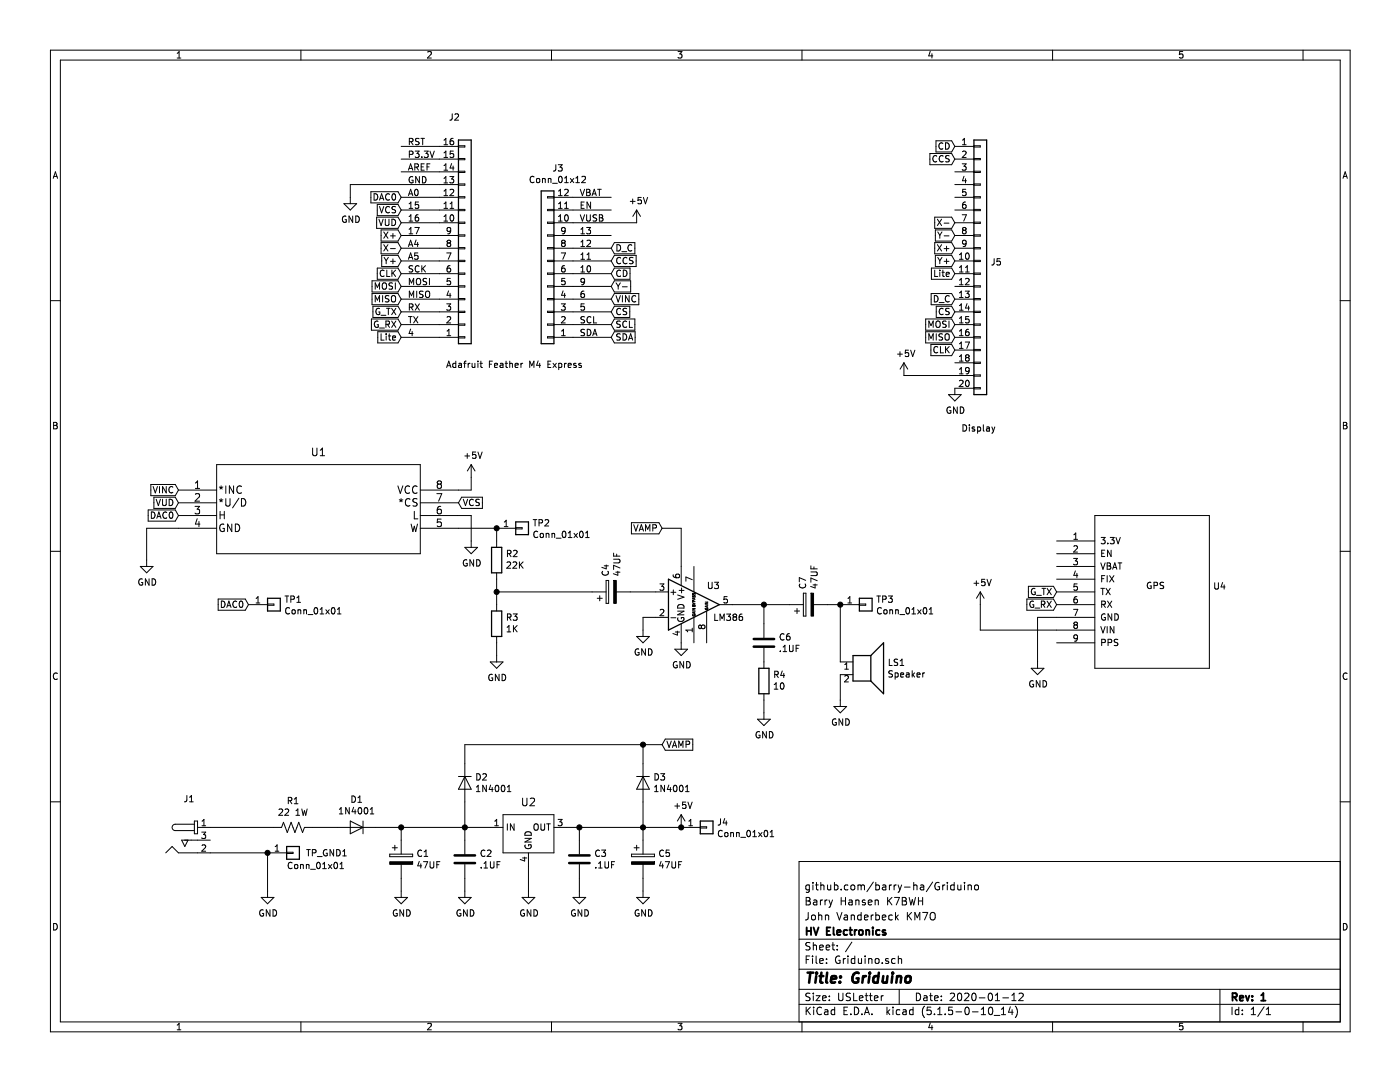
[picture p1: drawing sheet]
<svg xmlns="http://www.w3.org/2000/svg" width="279mm" height="216mm" viewBox="0 0 279 216" stroke-linecap="round" stroke-linejoin="round" font-family="sans-serif">
<path d="M.1 0h279.3v215.9h-279.3z" fill-rule="evenodd" fill="#fff" stroke="#fff" stroke-width=".2"/>
<g fill="none" stroke="#000" stroke-width=".2">
<path d="M10.1 10h259.3v195.9h-259.3zM12 12h255.5v191.9h-255.5zM35.4 11.6h.7M35.4 10.6l.3-.3v1.3M60.1 10v2M85.3 10.4l.6-.1 .2 .3-.8 1h.8M110.1 10v2M135.3 10.3h.8l-.4 .5 .3 .1v.6l-.1 .1-.6-.1M160.1 10v2M185.7 10.2l-.4 1h.9M186 10.7v.9M210.1 10v2"/>
<path d="M236 10.3h-.6v.6l.2-.1h.4v.7l-.1 .1-.5-.1M260.1 10v2M10.6 35.6l.5-1.3 .4 1.3M10.7 35.2h.7M74 38.3h5.4l.7 1.1-.7 1.1h-5.4zM74.7 38.7a.64 .64 0 0 1 .7 .6 .64 .64 0 0 1-.7 .6zM75.7 39.9l.5-1.2 .4 1.2M75.9 39.6h.6M77.7 38.8a.56 .56 0 0 0-.8 .5 .56 .56 0 0 0 .8 .5M78.3 38.8l.2-.1a.67 .67 0 0 1 .5 .6 .67 .67 0 0 1-.5 .6l-.3-.5zM80.1 39.4h11.4M80.1 34.3h11.4"/>
<path d="M80.1 31.7h11.4M80.1 29.2h11.4M81.5 34l.4-1.3 .5 1.3M81.5 39l.4-1.2 .5 1.2M81.6 38.7h.7M81.6 33.6h.7M81.7 28.3l.7-.1v-.5l-.7-.1v1.3M81.7 30.8l.7-.1v-.4l-.7-.2v1.3M82 28.3l.4 .6M82.4 35.3a.59 .59 0 0 0-.8 .6 .59 .59 0 0 0 .8 .5v-.4h-.2M82.8 33.4l.6-.1 .1-.2-.1-.3-.6-.1v1.3M82.9 37.9l.1-.1a.69 .69 0 0 1 .5 .6 .69 .69 0 0 1-.5 .6l-.3-.4z"/>
<path d="M82.9 30.1h.7l-.4 .5 .4 .2v.4l-.2 .2-.5-.1M83.1 33.4l.4 .6M83.6 27.7l-.4-.1-.2 .1v.4l.5 .2 .1 .4-.2 .2-.5-.1M83.7 35.2v1.3l-.7-1.3v1.3M84 27.6h.7M84.1 33.3h.4M84.2 31.3v.1M84.3 35.2a.64 .64 0 0 1 .7 .7 .64 .64 0 0 1-.7 .6zM84.4 27.6v1.3M84.7 32.7h-.6v1.3h.6M84.7 30.1h.8l-.5 .5 .4 .2v.5l-.2 .1-.5-.1M85.2 33.3h.4"/>
<path d="M85.8 32.7h-.6v1.3M85.8 30.1l.4 1.3 .5-1.3M88.6 39h.7M88.6 28l.4-.4v1.3M88.6 30.5l.4-.4v1.3M88.6 33l.4-.3v1.3M88.6 35.6l.4-.4v1.3M88.6 38.1l.4-.3v1.2M88.6 36.5h.7M88.6 34h.7M88.6 31.4h.7M88.6 28.9h.7"/>
<path d="M89.8 35.2h.8l-.5 .5 .4 .1 .1 .5-.3 .2-.5-.1M89.8 37.9l.5-.1 .3 .3-.8 .9h.8M90.1 32.6l-.3 .9h.8M90.3 22.7v.9l-.2 .3-.3 .1M90.4 27.6l-.4 .1-.2 .5 .1 .6h.5l.2-.1-.2-.5-.3-.1-.3 .2M90.4 33.1v.9M90.5 30.1h-.6l-.1 .7 .5-.2 .3 .3v.3l-.3 .2-.5-.1M90.8 22.8l.5-.1 .2 .4-.8 .9h.8M91.5 29.1h1.3v.2h-1.3zM91.5 31.6h1.3v.3h-1.3zM91.5 34.2h1.3v.2h-1.3zM91.5 36.7h1.3v.3h-1.3z"/>
<path d="M91.5 39.2h1.3v.3h-1.3zM91.5 36.8h-21.6v3.8M106.6 35.3a.56 .56 0 0 0-.8 .1 .56 .56 0 0 0 0 .7l.4 .3 .4-.1M107.2 35.7l.3-.1 .2 .2-.1 .6-.5-.1zM108.3 35.6v.8M108.3 35.7h.4l.1 .7M109.3 39.2h1.2v.3h-1.2zM109.4 35.7h.5l.1 .7M109.4 35.6v.8M110.3 36.6h.9M110.5 39.4h11.5M110.9 32.9v.9l-.2 .3h-.3"/>
<path d="M111.4 32.9h.8l-.4 .5 .3 .1 .1 .4-.3 .2-.5-.1M111.5 38.1l.3-.3v1.2M111.5 39h.7M111.6 35.3l.2-.1a.67 .67 0 0 1 .4 .6 .67 .67 0 0 1-.4 .6l-.3-.4zM112.7 37.9l.5-.1 .2 .3-.8 .9h.8M112.7 35.5l.3-.3v1.2M112.7 36.4h.7M113.8 35.6l.7 .8M114.5 35.6l-.7 .8M114.9 35.5l.4-.3v1.2M114.9 36.4h.8M115.8 37.8l.4 1.2 .5-1.2"/>
<path d="M116.1 35.3l.5-.1 .2 .3-.7 .9h.7M117.1 37.8l.6 .1v.2l-.2 .3 .3 .2-.1 .4h-.6zM117.1 38.4h.4M118.2 39l.4-1.2 .4 1.2M118.3 38.7h.6M119.3 37.8h.7M119.6 37.8v1.2M126.3 39.7v1M128 39.4h-.6l-.1 .6 .2-.1 .4 .1 .1 .5-.2 .2-.5-.2M128.4 39.4l.4 1.3 .4-1.3M185.6 30.6h4.3l.7 1.1-.7 1.2h-4.3zM186.8 28.1h3.1l.7 1.1-.7 1.1h-3.1z"/>
<path d="M186.9 31.2a.56 .56 0 0 0-.7 .5 .56 .56 0 0 0 .7 .5M188.2 28.6a.56 .56 0 0 0-.8 .5 .56 .56 0 0 0 .8 .5M188.2 31.2a.56 .56 0 0 0-.8 .5 .56 .56 0 0 0 .8 .5M188.7 28.5a.64 .64 0 0 1 .7 .6 .64 .64 0 0 1-.7 .7zM189.4 31.1l-.4-.1-.3 .3 .1 .3 .6 .2v.4l-.2 .1h-.5M190.6 39.4h3.8M190.6 36.8h3.8M190.6 34.3h3.8M190.6 31.7h3.8M190.6 29.2h3.8M192 32.7h.8l-.4 .5 .3 .1 .1 .4-.2 .3-.6-.2M192.1 30.3l.5-.2 .2 .4-.8 .9h.8"/>
<path d="M192.1 28.9h.7M192.1 28l.4-.4v1.3M192.4 35.2l-.3 .9h.8M192.7 35.7v.8M192.7 37.8h-.5l-.1 .6 .5-.1 .2 .2v.3l-.2 .2-.5-.1M194.4 39.2h1.2v.3h-1.2zM194.4 36.7h1.2v.3h-1.2zM194.4 34.2h1.2v.2h-1.2zM194.4 31.6h1.2v.3h-1.2zM194.4 29.1h1.2v.2h-1.2zM268 35.6l.5-1.3 .4 1.3M268.1 35.2h.7"/>
<path d="M10.1 60h1.9M68.6 40.6h2.6l-1.3 1.3zM69 43.2a.59 .59 0 0 0-.7 .6 .59 .59 0 0 0 .7 .5l.1-.5h-.2M70.4 43.1v1.3l-.7-1.3v1.3M71 43.1a.64 .64 0 0 1 .7 .6 .64 .64 0 0 1-.7 .7zM74.2 56h5.2l.7 1.1-.7 1.2h-5.2zM74.2 58.6h5.2l.7 1.1-.7 1.1h-5.2zM74.9 57.7v-1.3l.4 1 .4-1v1.3M75.2 43.3h4.2l.7 1.1-.7 1.2h-4.2zM75.3 53.5h4.1l.7 1.1-.7 1.1h-4.1zM75.3 40.8h4.1l.7 1.1-.7 1.1h-4.1zM75.6 43.7l.5 1.3 .4-1.3"/>
<path d="M75.7 41.2l.5 1.3 .4-1.3M76.1 45.9h3.3l.7 1.1-.7 1.1h-3.3zM76.1 48.4h3.3l.7 1.1-.7 1.1h-3.3zM76.2 51h3.2l.7 1.1-.7 1.1h-3.2zM76.4 56.6l.2-.2a.47 .47 0 0 1 .5 .5v.6l-.5 .2-.3-.4zM76.4 59v1.2M76.6 46.3l.8 1.2M76.6 48.8l.8 1.3M76.7 54a.56 .56 0 0 0-.8 .1 .56 .56 0 0 0 0 .8l.4 .3 .4-.2M76.7 51.4l.4 .6M76.9 43.7v1.1l.2 .2h.4l.1-.2v-1.1M77.1 52v.6"/>
<path d="M77.2 53.9v1.3h.6M77.4 46.3l-.8 1.2M77.4 48.8l-.8 1.3M77.5 51.4l-.4 .6M77.6 59.1l-.5-.1-.2 .1v.4l.6 .2 .1 .3-.2 .2h-.5M77.7 41.3a.56 .56 0 0 0-.8 .5 .56 .56 0 0 0 .8 .5M77.9 52.1h1M77.9 47.1h1M77.9 49.6h1M78.2 59.2l.2-.2a.44 .44 0 0 1 .5 .4v.7l-.5 .1-.2-.1zM78.2 43.7a.64 .64 0 0 1 .8 .7 .64 .64 0 0 1-.8 .6zM78.2 53.9v1.3"/>
<path d="M78.3 56.5l-.4-.1-.2 .2v.4l.6 .2v.3l-.2 .2h-.5M78.4 54.5l.5 .7M78.4 46.6v.9M78.4 51.7v.9M78.9 56.4v1.3M78.9 41.3l-.4-.1-.3 .3 .1 .3 .6 .2v.3l-.2 .2-.5-.1M78.9 53.9l-.7 .7M80.1 44.4h11.4M80.1 41.9h11.4M80.1 59.7h11.4M80.1 57.1h11.4M80.1 54.6h11.4"/>
<path d="M80.1 52.1h11.4M80.1 49.5h11.4M80.1 47h11.4M81.5 49.2l.4-1.3 .5 1.3M81.5 51.7l.4-1.2 .5 1.2M81.6 44.1h.8M81.6 41.6h.8M81.6 46.7h.8M81.6 40.7l.4-.4v1.3M81.6 43.2l.4-.4v1.3M81.6 45.7l.4-.3v1.3M81.6 48.8h.7"/>
<path d="M81.6 51.4h.7M81.7 56.8v-1.3l.4 1 .5-1v1.3M81.7 59.4v-1.3l.4 .9 .5-.9v1.3M82.4 53.1l-.5-.1-.2 .1v.4l.6 .2 .1 .4-.3 .2-.5-.1M82.8 45.4h.8l-.5 1.3M83 47.9l-.3 .9h.8M83.2 55.7l.2-.2a.47 .47 0 0 1 .6 .5l-.1 .6-.5 .2-.3-.4zM83.2 58.1v1.3M83.3 48.4v.8M83.4 50.5h-.6l-.1 .6 .2-.1h.4l.1 .6-.2 .1-.5-.1M83.4 42.8l-.3 .1a.87 .87 0 0 0 0 1.2l.4-.1v-.5l-.4-.2-.2 .3M83.5 40.3h-.6v.6l.1-.1 .5 .1v.6l-.2 .1-.4-.1"/>
<path d="M83.6 53.1a.56 .56 0 0 0-.7 .1 .56 .56 0 0 0 0 .8l.4 .3 .3-.1M84.2 53v1.3M84.4 53.6l.5 .7M84.4 58.2l-.4-.1-.3 .1v.4l.6 .2 .1 .3-.2 .3-.5-.1M84.9 53l-.7 .7M85 58.3l.2-.2a.44 .44 0 0 1 .6 .4l-.1 .7-.5 .2-.2-.2zM85.1 55.6l-.4-.1-.2 .2v.4l.6 .2v.3l-.2 .2h-.5M85.7 55.5v1.3M88.6 44.1h.7M88.6 41.6h.7M88.6 40.7l.4-.4v1.3M88.6 43.2l.4-.4v1.3"/>
<path d="M89.2 50.5h.8l-.5 1.2M89.5 48.5l-.3-.3 .3-.3h.2l.2 .3-.2 .3M89.5 48.5h.2M89.5 48.5l-.3 .2v.3l.3 .2 .3-.1 .1-.1v-.3l-.2-.2M89.5 58l-.3 .9h.8M89.8 41.6h.8M89.8 53h-.2a.79 .79 0 0 0-.1 1.3l.3-.1 .1-.5-.2-.2h-.2l-.3 .2M89.8 58.5v.9M89.8 40.7l.4-.4v1.3M89.9 55.5h-.6l-.1 .7 .5-.2 .2 .3v.3l-.2 .2-.5-.1M89.9 43l.2-.2a.67 .67 0 0 1 .5 .7 .67 .67 0 0 1-.5 .6l-.3-.5zM89.9 45.9l-.2 .3-.4-.1-.1-.2 .1-.4 .4-.1 .2 .2-.1 .9-.5 .2"/>
<path d="M91.5 41.8h1.3v.2h-1.3zM91.5 44.3h1.3v.3h-1.3zM91.5 46.9h1.3v.2h-1.3zM91.5 49.4h1.3v.3h-1.3zM91.5 51.9h1.3v.3h-1.3zM91.5 54.5h1.3v.2h-1.3zM91.5 57h1.3v.3h-1.3zM91.5 59.6h1.3v.2h-1.3zM109.3 41.8h1.2v.2h-1.2zM109.3 44.3h1.2v.3h-1.2zM109.3 46.9h1.2v.2h-1.2zM109.3 49.4h1.2v.3h-1.2z"/>
<path d="M109.3 51.9h1.2v.3h-1.2zM109.3 54.5h1.2v.2h-1.2zM109.3 57h1.2v.3h-1.2zM109.3 59.6h1.2v.2h-1.2zM110.5 41.9h11.5M110.5 59.7h11.5M110.5 57.1h11.5M110.5 54.6h11.5M110.5 52.1h11.5M110.5 49.5h11.5M110.5 47h11.5M111.5 44.1h.7"/>
<path d="M111.5 40.7l.3-.4v1.3M111.5 43.2l.3-.4v1.3M111.5 41.6h.7M112 50.5h.9l-.6 1.2M112.3 48.5l-.2-.3 .2-.3h.3l.2 .3-.2 .3M112.3 48.5l-.2 .2v.3l.2 .2 .4-.1 .1-.1v-.3l-.2-.2M112.3 48.5h.3M112.4 58l-.3 .9h.8M112.7 58.5v.9M112.7 41.6h.7M112.7 40.7l.3-.4v1.3M112.7 53h-.2a.79 .79 0 0 0-.2 1.3l.4-.1 .1-.5-.2-.2h-.3l-.2 .2"/>
<path d="M112.7 55.5h-.6v.7l.5-.2 .2 .3v.3l-.2 .2-.5-.1M112.8 43l.2-.2a.67 .67 0 0 1 .4 .7 .67 .67 0 0 1-.4 .6l-.3-.5zM112.8 45.9l-.2 .3-.4-.1-.1-.2v-.4l.5-.1 .2 .2-.2 .9-.4 .2M115.8 42.8l.4 1.3 .5-1.3M115.9 54.3h.8M115.9 49.2h.8M115.9 46.7h.8M115.9 51.7h.8M115.9 45.7l.4-.3v1.3M115.9 48.3l.4-.4v1.3M115.9 50.8l.4-.3v1.2M115.9 53.4l.4-.4v1.3"/>
<path d="M116 40.9h.4M116.5 58.1l-.4 .1-.2 .4 .1 .6 .5 .1 .2-.2-.2-.5h-.3l-.3 .2M116.6 40.3h-.6v1.3h.6M116.7 56.1l-.3 .2h-.3l-.2-.2 .2-.5 .3-.1 .2 .2a.84 .84 0 0 1-.3 1.1h-.2M117.1 42.8v1.1l.2 .2h.4l.1-.2v-1.1M117.1 45.4h.8l-.4 .5 .3 .1v.5l-.2 .2-.5-.2M117.2 48.1l.4-.2 .3 .4-.8 .9h.8M117.2 51.7h.7M117.2 50.8l.3-.3v1.2M117.3 53.1l.2-.1a.69 .69 0 0 1 .4 .6 .69 .69 0 0 1-.4 .7l-.2-.1-.1-.4zM117.9 40.3v1.3l-.7-1.3v1.3M119.1 42.9l-.5-.1-.2 .2-.1 .2 .2 .2 .5 .2 .1 .3-.3 .2h-.5"/>
<path d="M119.6 42.8l.6 .2 .1 .2-.3 .3 .4 .2-.2 .4h-.6zM119.6 43.5h.4M122.6 56h3.3v2.3h-3.3l-.6-1.2zM122.6 53.5h3.1v2.2h-3.1l-.6-1.1zM122.6 58.6h4.9v2.2h-4.9l-.6-1.1zM122.6 51h4.4v2.2h-4.4l-.6-1.1zM122.6 48.4h4.1v2.2h-4.1l-.6-1.1zM122.9 56.4l.5 .7M122.9 59l.5 1.2 .4-1.2M123.1 48.8a.64 .64 0 0 1 .8 .7 .64 .64 0 0 1-.8 .6zM123.4 57.1v.6M123.8 56.4l-.4 .7"/>
<path d="M123.9 51.5a.56 .56 0 0 0-.8 .5 .56 .56 0 0 0 .8 .5M123.9 54a.56 .56 0 0 0-.8 .5 .56 .56 0 0 0 .8 .5M124.1 50.2h1M124.2 57.2h1M124.2 59v1.2M124.4 53.9a.64 .64 0 0 1 .7 .6 .64 .64 0 0 1-.7 .7zM125.1 51.5a.56 .56 0 0 0-.8 .5 .56 .56 0 0 0 .8 .5M125.6 59v1.2l-.8-1.2v1.2M125.8 40.2h1M126.1 48.9a.56 .56 0 0 0-.8 .6 .56 .56 0 0 0 .8 .5M126.3 51.4h-.4l-.2 .1v.3l.5 .3 .1 .3-.2 .2h-.5M126.9 59.1a.56 .56 0 0 0-.8 .5 .56 .56 0 0 0 .8 .5"/>
<path d="M127.1 41.9v2.5h-16.6M127.1 41.9l-.8 1.3M127.1 41.9l.7 1.3M185.8 58.6h4.1l.7 1.1-.7 1.1h-4.1zM185.9 53.5h4l.7 1.1-.7 1.1h-4zM186.5 59a.64 .64 0 0 1 .7 .6 .64 .64 0 0 1-.7 .6zM186.5 43.3h3.4l.7 1.1-.7 1.2h-3.4zM186.5 48.4h3.4l.7 1.1-.7 1.1h-3.4zM186.5 53.9v1.3h.7M186.7 45.9h3.2l.7 1.1-.7 1.1h-3.2zM186.7 51h3.2l.7 1.1-.7 1.1h-3.2zM187.1 48.8l.8 1.3"/>
<path d="M187.1 43.7l.8 1.3M187.2 51.4l.4 .6M187.2 46.3l.4 .6M187.6 46.9v.6M187.6 52v.6M187.6 53.9v.1M187.6 54.3v.9M187.9 48.8l-.8 1.3M187.9 43.7l-.8 1.3M188 54.3h.5M188 51.4l-.4 .6M188 46.3l-.4 .6"/>
<path d="M188.2 53.9v1.1l.3 .2M188.4 52.1h1M188.4 47.1h1M188.4 49.6h1M188.4 44.5h1M188.8 54.7l.6-.1v-.2l-.4-.1-.2 .2 .1 .6h.5M188.9 49.1v1M188.9 51.7v.9M189.4 59.1a.56 .56 0 0 0-.8 .5 .56 .56 0 0 0 .8 .5M190.6 44.4h3.8M190.6 41.9h3.8M190.6 59.7h3.8"/>
<path d="M190.6 57.1h3.8M190.6 54.6h3.8M190.6 52.1h3.8M190.6 49.5h3.8M190.6 47h3.8M191.5 56.8h.7M191.5 54.3h.7M191.5 51.7h.7M191.5 50.8l.4-.3v1.2M191.5 53.4l.4-.4v1.3M191.5 55.9l.4-.4v1.3M191.5 58.4l.4-.3v1.3"/>
<path d="M191.5 59.4h.7M192 42.8h.9l-.6 1.3M192.3 45.9l-.2 .3v.2l.2 .3 .4-.1 .1-.2v-.2l-.2-.3M192.3 45.9l-.2-.2 .2-.3h.3l.2 .2-.2 .3M192.3 45.9h.3M192.6 58.1h.8l-.4 .5 .4 .1v.4l-.2 .3-.6-.2M192.7 55.7l.5-.2 .2 .4-.8 .9h.8M192.7 40.3h-.2a.79 .79 0 0 0-.2 1.3l.4-.1 .1-.5-.2-.2h-.3l-.2 .2M192.7 54.3h.7M192.7 53.4l.3-.4v1.3M192.8 48.5l-.2 .2h-.4l-.1-.2 .1-.4 .4-.2 .2 .3-.2 .9-.4 .1M192.9 50.5h.1a.67 .67 0 0 1 .4 .6 .67 .67 0 0 1-.4 .6 .83 .83 0 0 1-.1-1.2z"/>
<path d="M194.4 49.4h1.2v.3h-1.2zM194.4 46.9h1.2v.2h-1.2zM194.4 44.3h1.2v.3h-1.2zM194.4 41.8h1.2v.2h-1.2zM194.4 51.9h1.2v.3h-1.2zM194.4 57h1.2v.3h-1.2zM194.4 59.6h1.2v.2h-1.2zM194.4 54.5h1.2v.2h-1.2zM198.4 51.6v.9l-.2 .3-.3 .1M199.6 51.6h-.6l-.1 .6 .5-.1 .3 .2v.4l-.3 .2-.5-.1M267.5 60h1.9M74.1 63.7h5.3l.7 1.1-.7 1.1h-5.3z"/>
<path d="M74.4 61.1h5l.7 1.1-.7 1.1h-5zM74.9 60.2v-1.2l.4 .9 .4-.9v1.2M75.4 66.2h4l.7 1.1-.7 1.1h-4zM75.4 64.1a.59 .59 0 0 0-.7 .6 .59 .59 0 0 0 .7 .6l.1-.5h-.2M75.7 61.6a.59 .59 0 0 0-.7 .6 .59 .59 0 0 0 .7 .5l.1-.4h-.2M75.7 65.5h1M76.1 62.9h.9M76.1 66.6v1.3h.6M77 64.7h.6l.1-.5-.7-.1v1.2M77.1 66.6v.1M77.1 67v.9M77.1 61.5h.8"/>
<path d="M77.3 64.7l.4 .6M77.5 61.5v1.3M77.5 67h.5M77.7 66.6v1.1l.3 .2M78.2 61.5l.8 1.3M78.2 64.1l.8 1.2M78.3 67.4l.6-.1v-.2l-.4-.1-.2 .2 .1 .6h.5M79 61.5l-.8 1.3M79 64.1l-.8 1.2M80.1 67.3h11.4M80.1 64.8h11.4M80.1 62.2h11.4"/>
<path d="M81.5 63.2h.8M81.7 61.3l.7-.1v-.4l-.7-.2v1.3M81.9 63.2v1.2M81.9 65.7l-.3 .8h.8M82 61.3l.4 .6M82.3 66.1v.9M82.6 63.2l.8 1.2M82.9 60.6l.8 1.3M83.4 63.2l-.8 1.2M83.7 60.6l-.8 1.3M89.1 73.3l.5-1.2 .4 1.2M89.2 60.6h.7l-.4 .5 .4 .1v.5l-.2 .2-.5-.1"/>
<path d="M89.2 67h.7M89.2 63.3l.5-.1 .2 .3-.7 .9h.7M89.2 66.1l.4-.4v1.3M89.3 73h.6M91 72.5h-.4l-.2 .2 .1 .6h.5M91 72.1v1.2M91.5 62.1h1.3v.3h-1.3zM91.5 64.6h1.3v.3h-1.3zM91.5 67.2h1.3v.2h-1.3zM91.6 72.5h.5v.8M92.1 72.8h-.4l-.2 .2 .2 .3h.4M92.5 72.5h.5"/>
<path d="M93 72.1l-.3 .1v1.1M93.4 72.5v.8M93.8 72.5l-.4 .2M94.2 72.5l.1 .8 .5-.1M94.8 72.5v.8M95.4 72.1v.1M95.4 72.5v.8M95.8 72.5h.5M96 72.1v1.1l.3 .1M97.7 72.7h.4M98.3 72.1h-.6v1.2M98.7 72.9l.6-.1-.1-.3h-.3l-.2 .2 .1 .6h.4"/>
<path d="M99.9 72.5h.4l.1 .8M100.4 72.8h-.4l-.2 .2 .2 .3h.4M100.8 72.5h.5M101 72.1v1.1l.3 .1M101.7 72.6l.5-.1 .1 .8M101.7 72.1v1.2M102.8 72.9l.6-.1v-.3h-.4l-.2 .2 .1 .6h.5M104 72.5v.8M104.3 72.5l-.3 .2M105.7 73.3v-1.2l.4 .9 .5-.9v1.2M107.4 72l-.3 .9h.8M107.7 72.5v.8"/>
<path d="M109.3 62.1h1.2v.3h-1.2zM109.3 64.6h1.2v.3h-1.2zM109.3 67.2h1.2v.2h-1.2zM109.4 72.7h.4M109.9 72.1h-.5v1.2h.5M110.4 72.5l.6 .8M110.5 67.3h11.5M110.5 64.8h11.5M110.5 62.2h11.5M111 72.5l-.6 .8M111.5 72.5h.4l.2 .2-.1 .6h-.5M111.5 72.5v1.3"/>
<path d="M112 60.6h.8l-.4 .5 .3 .1 .1 .5-.2 .2-.6-.1M112.1 67h.7M112.1 66.1l.4-.4v1.3M112.1 63.3l.5-.1 .2 .3-.8 .9h.8M112.7 72.5v.8M113 72.5l-.3 .2M113.4 72.9l.6-.1-.1-.3h-.3l-.2 .2v.6h.5M115 72.5h-.3l-.2 .2v.1l.5 .2v.3h-.5M116 72.5h-.3l-.2 .2 .1 .1 .4 .2v.3h-.5M116.6 60.6h-.6l-.1 .6 .5-.1 .3 .3v.3l-.3 .2-.5-.1M116.7 65.8l-.5-.1-.2 .1v.4l.5 .2 .2 .4-.3 .2-.5-.1M116.7 63.2h-.5l-.2 .1v.4l.5 .2 .2 .3-.3 .2h-.5"/>
<path d="M117.2 65.7a.64 .64 0 0 1 .7 .6 .64 .64 0 0 1-.7 .7zM117.9 63.3a.56 .56 0 0 0-.7 .1 .56 .56 0 0 0 0 .7l.4 .3 .3-.1M118.3 67l.4-1.3 .4 1.3M118.4 66.6h.6M118.5 63.2v1.2h.6M122.6 66.2h4.2v2.2h-4.2l-.6-1.1zM122.6 61.1h3.1v2.2h-3.1l-.6-1.1zM122.6 63.7h4.1v2.2h-4.1l-.6-1.1zM123.8 64.1h-.5l-.2 .1v.3l.6 .3 .1 .3-.2 .2h-.5M123.8 66.7l-.5-.1-.2 .1v.4l.6 .2 .1 .3-.2 .3-.5-.1M123.9 61.6a.56 .56 0 0 0-.8 .6 .56 .56 0 0 0 .8 .5M124.3 66.6a.64 .64 0 0 1 .8 .6 .64 .64 0 0 1-.8 .7z"/>
<path d="M125.1 61.6l-.5-.1-.2 .1v.4l.5 .3 .2 .3-.3 .2-.5-.1M125.1 64.2a.56 .56 0 0 0-.8 .1 .56 .56 0 0 0 0 .7l.4 .3 .4-.1M125.4 67.9l.5-1.3 .4 1.3M125.6 67.5h.5M125.6 64.1v1.2h.6M179.1 70.7h1M179.6 70.2v.9M180.4 72.4l-.8 1.3M180.4 72.4v2.5h14M180.4 72.4l.8 1.3M181.3 69.9h-.6v.6l.1-.1h.5v.6l-.2 .1-.4-.1M181.7 69.9l.4 1.2 .5-1.2"/>
<path d="M184.7 63.7h5.2l.7 1.1-.7 1.1h-5.2zM184.7 66.2h5.2l.7 1.1-.7 1.1h-5.2zM185.4 65.3v-1.2l.4 .9 .4-.9v1.2M185.4 67.9v-1.3l.4 .9 .4-.9v1.3M185.8 68.7h4.1l.7 1.1-.7 1.2h-4.1zM186.8 61.1h3.1l.7 1.1-.7 1.1h-3.1zM186.8 64.2l.3-.1a.47 .47 0 0 1 .5 .4v.7l-.5 .1-.3-.4zM186.8 66.6v1.3M187.2 69.3a.56 .56 0 0 0-.8 .1 .56 .56 0 0 0 0 .7l.4 .3 .4-.1M187.4 60.4h1M187.7 69.1v1.3h.6M188.1 66.7l-.5-.1-.2 .1v.4l.6 .2 .1 .3-.2 .3-.5-.1"/>
<path d="M188.2 61.6a.56 .56 0 0 0-.8 .6 .56 .56 0 0 0 .8 .5M188.7 66.8l.2-.2a.44 .44 0 0 1 .5 .4v.7l-.5 .2-.2-.2zM188.7 69.1v1.3M188.8 64.1h-.5l-.1 .1v.4l.6 .2v.3l-.2 .2h-.5M188.9 69.7l.5 .7M189.3 78.7h2.5l-1.2 1.3zM189.4 64.1v1.2M189.4 61.6l-.4-.1-.3 .3 .1 .3 .6 .2v.4l-.2 .1-.5-.1M189.4 69.1l-.7 .8M190.6 67.3h3.8M190.6 64.8h3.8M190.6 62.2h3.8"/>
<path d="M190.6 69.8h3.8M190.6 72.4h3.8M191.5 67h.7M191.5 64.4h.7M191.5 61.9h.7M191.5 73.7l.4-.4v1.3M191.5 61l.4-.4v1.3M191.5 63.5l.4-.3v1.2M191.5 66.1l.4-.4v1.3M191.5 68.6l.4-.4v1.3M191.5 71.1l.4-.3v1.3M191.5 69.5h.7"/>
<path d="M191.5 72.1h.7M191.5 74.6h.7M191.5 76l.5-.1 .2 .3-.8 .9h.8M192.6 68.2h.9l-.6 1.3M192.8 76l.2-.1a.67 .67 0 0 1 .4 .6 .67 .67 0 0 1-.4 .6l-.3-.4zM192.9 71.3l-.2-.2 .2-.3h.3l.2 .2-.2 .3M192.9 71.3l-.2 .3v.3l.2 .2 .4-.1 .1-.2v-.2l-.2-.3M192.9 71.3h.3M193 60.6l-.3 .9h.8M193.3 65.7l-.4 .1-.2 .5v.6h.6l.1-.1-.1-.5-.4-.1-.2 .2M193.3 61.1v.8M193.4 63.2h-.7v.6l.5-.1 .2 .2v.3l-.2 .2-.5-.1"/>
<path d="M193.4 73.9l-.2 .2h-.4l-.1-.2 .1-.5 .4-.1 .2 .2a.84 .84 0 0 1-.4 1.1h-.2M194.4 62.1h1.2v.3h-1.2zM194.4 64.6h1.2v.3h-1.2zM194.4 67.2h1.2v.2h-1.2zM194.4 77.5h-3.8v1.2M194.4 69.7h1.2v.3h-1.2zM194.4 72.3h1.2v.2h-1.2zM194.4 74.8h1.2v.3h-1.2zM194.4 77.3h1.2v.3h-1.2zM10.7 84.3h.4l.3 .2-.3 .4 .3 .2-.2 .5h-.5zM10.7 84.9h.4M30.1 96.7h4.9l.6 1.1-.6 1.1h-4.9z"/>
<path d="M30.6 97.1l.4 1.2 .4-1.2M30.7 99.2h4.3l.6 1.1-.6 1.1h-4.3zM31.2 99.6l.4 1.3 .4-1.3M31.8 97.1v1.2M32.4 99.6v1.1l.3 .2 .4-.1 .1-.1v-1.1M33.2 97.1v1.2l-.8-1.2v1.2M33.8 99.6a.64 .64 0 0 1 .7 .7 .64 .64 0 0 1-.7 .6zM34.5 97.2a.56 .56 0 0 0-.8 .5 .56 .56 0 0 0 .8 .5M35.6 97.8h7.6M39 96.4l.4-.4v1.5M39 97.5h.8M39 98.6l.6-.1 .2 .1v.3l-.9 1.1h.9"/>
<path d="M43.2 92.7h40.7v17.8h-40.7zM43.8 97.2l.3 .1M43.8 99.7l.3 .1M44.1 97v.3M44.1 99.5v.3M44.1 97.3l-.2 .3M44.1 97.3l.2 .3M44.1 99.8l-.2 .3M44.1 99.8l.2 .3M44.5 97.2l-.4 .1M44.5 99.7l-.4 .1M45.1 99.5v1.2l.2 .3 .5-.1 .1-.2v-1.2"/>
<path d="M45.1 97v1.5M46.6 97v1.5l-.8-1.5v1.5M47.7 99.4l-1.3 1.9M48.2 97.1a.59 .59 0 0 0-.8 0 .59 .59 0 0 0-.1 .7 .56 .56 0 0 0 .3 .6 .56 .56 0 0 0 .6-.1M48.2 99.5a.76 .76 0 0 1 .9 .7 .76 .76 0 0 1-.9 .8zM62.4 89.4v1.2l.3 .3h.3l.3-.3v-1.2M63.9 90.9h.9M63.9 89.8l.4-.4v1.5M79.4 97l.5 1.5 .5-1.5M79.7 99.7l.3 .1M80 99.5v.3M80 99.8l-.2 .3"/>
<path d="M80 99.8l.2 .3M80.4 99.7l-.4 .1M81.7 97.1a.59 .59 0 0 0-.7 0 .59 .59 0 0 0-.2 .7 .56 .56 0 0 0 .3 .6 .56 .56 0 0 0 .6-.1M81.8 99.6a.59 .59 0 0 0-.7 0 .59 .59 0 0 0-.2 .8 .56 .56 0 0 0 .3 .5 .56 .56 0 0 0 .6 0M83.2 97.1a.59 .59 0 0 0-.7 0 .59 .59 0 0 0-.2 .7 .56 .56 0 0 0 .3 .6 .56 .56 0 0 0 .6-.1M83.2 99.6l-.5-.1-.2 .1v.5l.6 .3 .1 .3-.2 .3-.6-.1M87.2 98.5h1l-.7 1.5M87.5 96.6l-.2 .3v.4l.2 .2 .5-.1 .1-.2-.1-.5-.2-.1M87.5 96.6l-.2-.3v-.2l.2-.1 .5 .1v.3l-.2 .2M87.5 96.6h.3M92.1 99.2h4.2v2.2h-4.2l-.6-1.1zM92.5 99.6l.4 1.3 .4-1.3"/>
<path d="M92.8 91h.9M93.2 90.5v1M94 92.7v5.1h-10.1M94 92.7l-.7 1.3M94 92.7l.8 1.3M94.5 99.7a.58 .58 0 0 0-.8 .5 .58 .58 0 0 0 .7 .6h.1M95 90.2h-.7v.6l.2-.1 .4 .1 .1 .5-.2 .2-.5-.2M95.4 90.2l.4 1.3 .4-1.3M95.7 99.7l-.5-.1-.2 .1v.4l.6 .3 .1 .3-.3 .2-.4-.1M189.7 81.3a.59 .59 0 0 0-.7 .6 .59 .59 0 0 0 .7 .5l.1-.5h-.3M191 81.2v1.3l-.7-1.3v1.3M191.6 81.2a.64 .64 0 0 1 .8 .6 .64 .64 0 0 1-.8 .7z"/>
<path d="M192.2 84.8a.64 .64 0 0 1 .7 .6 .64 .64 0 0 1-.7 .6zM193.5 84.8v.1M193.5 85.2v.8M194.5 85.2h-.3l-.2 .2 .1 .1 .4 .2v.3h-.5M195.1 85.2h.4l.2 .2-.1 .6h-.5M195.1 85.2v1.3M196.2 84.8v1.1l.2 .1M196.9 85.2h.5l.1 .8M197.5 85.5h-.5l-.1 .2v.3h.6M197.9 85.2l.4 .8M198.3 86l-.4 .5M198.5 85.2l-.2 .8"/>
<path d="M268.1 84.3h.4l.3 .2-.3 .4 .3 .2-.2 .5h-.5zM268.1 84.9h.4M10.1 110h1.9M28 113h2.5l-1.2 1.3zM28.4 115.6a.59 .59 0 0 0-.7 .5 .59 .59 0 0 0 .7 .6l.1-.5h-.3M29.6 101.8h5.4l.6 1.1-.6 1.1h-5.4zM29.7 115.5v1.3l-.7-1.3v1.3M30.2 102.2a.64 .64 0 0 1 .7 .6 .64 .64 0 0 1-.7 .6zM30.4 115.5a.64 .64 0 0 1 .7 .6 .64 .64 0 0 1-.7 .7zM31.3 103.4l.4-1.2 .4 1.2M31.4 103.1h.6M33.3 102.3a.56 .56 0 0 0-.8 .5 .56 .56 0 0 0 .8 .5"/>
<path d="M33.9 102.3l.2-.1a.67 .67 0 0 1 .4 .6 .67 .67 0 0 1-.4 .6l-.3-.5zM35.6 102.9h7.6M35.6 100.3h7.6M38.9 101h.9l-.4 .6 .4 .2v.6l-.2 .1h-.5l-.2-.1M39.4 103.5l-.4 1.1h.9M39.7 104.1v1M43.2 105.4h-13.9v7.6M43.5 119.5h5.5l.6 1.1-.6 1.2h-5.5zM43.9 102v1.5M43.9 102.7h.9M44.2 119.9a.64 .64 0 0 1 .7 .7 .64 .64 0 0 1-.7 .6zM44.7 104.6a.69 .69 0 0 0-.9 .7 .69 .69 0 0 0 .9 .7l.1-.6h-.3"/>
<path d="M44.8 102v1.5M46.3 104.6v1.5l-.9-1.5v1.5M47 104.6a.76 .76 0 0 1 .8 .7 .76 .76 0 0 1-.8 .8zM51.1 119.4l.4-.4v1.3M56.9 118.9h.7M57.3 118.9v1.3M58 119.6l.7-.1v-.5l-.7-.1v1.3M59.2 119.3l.4-.4v1.3M82 104.6l.4 1.5 .3-1.1 .3 1.1 .3-1.5M82.7 102v1.5h.7M83.9 102.9h10.1v6.3M83.9 105.4h19"/>
<path d="M83.9 100.3h7.6M88 101l-.5 .1a1.01 1.01 0 0 0 0 1.4l.5-.1v-.6l-.5-.2-.2 .3M88 103.6h-.7v.7l.2-.2 .5 .1 .1 .2-.1 .5-.2 .2-.5-.2M92.8 109.2h2.5l-1.3 1.3zM93.2 111.8a.59 .59 0 0 0-.7 .5 .59 .59 0 0 0 .7 .6v-.5h-.2M94.5 111.7v1.3l-.7-1.3v1.3M95.1 111.7a.64 .64 0 0 1 .7 .6 .64 .64 0 0 1-.7 .7zM99.1 118.1h21.9M99.1 105.4v3.8M99.1 114.3v7.6M100.6 105.1h.8M100.6 104.2l.4-.4v1.3"/>
<path d="M101.2 112.2l.5-.1 .2 .4-.8 .9h.8M101.3 110.5l.6-.1v-.5l-.6-.1v1.3M101.6 110.5l.4 .6M102.4 112.2l.5-.1 .2 .4-.8 .9h.8M102.5 109.9l.5-.1 .2 .4-.8 .9h.8M102.9 105.3h1.3v.2h-1.3zM103.7 112.1v1.3M103.8 112.7l.6 .7M104.4 112.1l-.7 .8M106.4 103.7h.7M106.8 103.7v1.3M107.3 106.1a.56 .56 0 0 0-.7 .1 .56 .56 0 0 0 0 .8l.3 .3 .4-.2"/>
<path d="M107.6 104.3l.6-.1v-.4l-.6-.1v1.3M107.9 106.5l.3-.1 .3 .3-.2 .5-.4-.1zM108.8 103.8l.5-.1 .2 .3-.8 1h.8M109 106.6l.5-.1 .1 .8M109 106.4v.9M110.2 106.6l.4-.1 .1 .8M110.2 106.4v.9M111 107.4h1M112.3 106.1l.2-.1a.67 .67 0 0 1 .5 .6 .67 .67 0 0 1-.5 .7l-.3-.5zM113.4 107.3h.8M113.4 106.3l.4-.3v1.3M114.6 106.4l.6 .9"/>
<path d="M115.2 106.4l-.6 .9M115.8 106.1l.2-.1a.67 .67 0 0 1 .4 .6 .67 .67 0 0 1-.4 .7l-.3-.5zM116.9 107.3h.7M116.9 106.3l.3-.3v1.3M119.2 119.4h1M119.7 118.9v1M120.3 114a.56 .56 0 0 0 .5 .8 .56 .56 0 0 0 .5-.8M120.6 112.9h.8M121 115.8h.5v4.6h-.5zM121 112.7v.8l-.9-.3M122.5 111.6h1l.2 .2v.4l-.2 .1h-1M122.5 110.4v.6h1.2"/>
<path d="M122.9 114.2h.8M123 118.1h10.4M123.1 110.6v.4M123.3 114v.8l-.9-.3M123.7 113.3l-1.2-.5v.8M126 104.3h5.5l.6 1.1-.6 1.1h-5.5zM126.5 104.7l.4 1.3 .4-1.3M127.6 106l.4-1.3 .4 1.3M127.7 105.6h.6M128.8 106v-1.3l.5 .9 .4-.9v1.3M130.3 105.4l.7-.1v-.5l-.7-.1v1.3M131.7 116.5h.8l-.4 .5 .3 .1 .1 .5-.3 .2-.5-.1"/>
<path d="M132.1 105.4h3.8v11.4M133.9 118.2h1M134.3 114.7l.2 .4 .4 .2 .7-.1v-.5l-.2-.1-.5 .1-.1 .3 .3 .3M134.4 117.7v1M135.2 118.7l1.3 .5-1.3 .4M135.5 117.8h1M136 117.3v1M138.2 115.7l-1.3-.6v.9M138.2 118.4v.2M138.2 118.8v.3M138.2 119.8v.2h.5M138.2 118.6h.1"/>
<path d="M138.2 119.1h.1M138.2 119.8h.1M138.2 119.8h.2l.1 .2M138.2 119.1h.2M138.2 118.6h.2M138.4 118.6h.1M138.4 119.1h.1M138.5 113v5.1M138.5 118.9l-.1 .2M138.5 118.4l-.1 .2M138.5 118.4h.2v.2M138.5 118.9h.2v.2"/>
<path d="M138.5 118.9h.1M138.5 118.4h.1M138.6 119.3v.3M138.7 119.3l-.5 .2 .5 .1M141.4 116.2v1l.2 .2h.4l.1-.2v-1M142.6 116.2h.8l-.4 .5 .3 .1v.5l-.2 .1-.5-.1M145.1 119h-.6v.7l.4-.2 .3 .3v.3l-.3 .2-.4-.1M159.6 116.5a.56 .56 0 0 0 .6 .8 .56 .56 0 0 0 .5-.8M160.3 118.4h.5v4.5h-.5zM160.8 115.8l-1.3-.5v.8M161.8 114.1h1.1l.2 .3-.1 .3-.1 .2h-1.1M161.8 112.9v.6h1.3"/>
<path d="M162.3 116.7h.8M162.4 113.1v.4M162.7 116.5v.8l-.9-.3M163.1 115.9l-1.3-.6v.9M169.2 119.4l.4-.4v1.3M175 118.9h.7M175.4 118.9v1.3M176.2 119.6l.6-.1v-.5l-.6-.1v1.3M177.3 118.9h.8l-.4 .5 .3 .1 .1 .5-.3 .2-.5-.1M194.4 116.4h.9M194.8 115.9v1M195.6 118.1v7.6h22.9"/>
<path d="M195.6 118.1l-.7 1.3M195.6 118.1l.8 1.3M196.6 115.6h-.7v.6l.2-.1 .4 .1 .1 .5-.2 .2-.5-.2M197 115.6l.4 1.3 .4-1.3M204.9 119.5h5.3l.7 1.1-.7 1.2h-5.3zM205.2 117h5l.7 1.1-.7 1.1h-5zM206.6 117.5a.59 .59 0 0 0-.8 .5 .59 .59 0 0 0 .8 .6v-.5h-.2M206.9 118.8h.9M208 117.4h.7M208.3 117.4v1.3M209 117.4l.8 1.3M209 119.9l.8 1.3"/>
<path d="M209.8 117.4l-.8 1.3M209.8 119.9l-.8 1.3M210.9 107.9h7.6M210.9 110.5h7.6M210.9 113h7.6M210.9 115.6h7.6M210.9 118.1h7.6M214.3 111.4h.7l-.4 .5 .4 .1v.5l-.2 .2-.5-.1M214.3 107.6h.7M214.3 106.7l.4-.4v1.3M214.3 109l.5-.1 .2 .3-.7 1h.7M214.6 113.9l-.3 .9h.8"/>
<path d="M214.9 119h-.2a.79 .79 0 0 0-.1 1.3h.3l.1-.5-.2-.3h-.2l-.3 .3M214.9 114.4v.8M215 116.5h-.6l-.1 .6 .5-.1 .2 .2v.4l-.2 .2-.5-.1M218.5 102.9h22.9v30.4h-22.9zM219.7 112.3l.4 1.3 .5-1.3M219.7 117.4h.7M219.8 107.2h.8l-.5 .5 .4 .1 .1 .5-.3 .2-.5-.1M219.9 110.4h.4M219.9 115.5h.4M220.1 117.4v1.3M220.5 109.8h-.6v1.2h.6M220.5 114.9h-.6v1.2"/>
<path d="M220.7 117.4l.9 1.3M221 112.3l.6 .1v.3l-.2 .2 .3 .3-.1 .3-.6 .1zM221 114.9v1.2M221 112.9h.4M221 119.9l.9 1.3M221.1 108.4v.1M221.4 114.9l.9 1.2M221.6 107.2h.8l-.5 .5 .4 .1v.6l-.2 .1-.5-.1M221.6 117.4l-.9 1.3M221.7 109.8v1.2l-.7-1.2v1.2M221.9 119.9l-.9 1.3M222.1 113.6l.4-1.3 .4 1.3"/>
<path d="M222.2 113.2h.6M222.3 114.9l-.9 1.2M222.7 107.2l.4 1.3 .5-1.3M223.1 112.3h.8M223.5 112.3v1.3M229.7 116.3a.59 .59 0 0 0-.7 .5 .59 .59 0 0 0 .7 .6v-.5h-.2M230.3 116.8l.7-.1v-.4l-.7-.1v1.2M232.2 116.3l-.4-.1-.2 .1-.1 .2 .1 .2 .5 .2 .1 .3-.2 .2h-.5M242.4 116.3v1l.3 .3 .3-.1 .2-.2v-1M244 116.2l-.3 .9h.8M244.3 116.7v.9M267.5 110h1.9"/>
<path d="M11.4 134.4a.62 .62 0 0 0-.8 .4 .62 .62 0 0 0 .6 .8l.2-.1M45.3 121.2l.4-1.3 .4 1.3M45.4 120.9h.6M47.2 120.1a.56 .56 0 0 0-.7 .5 .56 .56 0 0 0 .7 .5M47.9 120.1l.1-.2a.67 .67 0 0 1 .5 .7 .67 .67 0 0 1-.5 .6l-.3-.5zM49.6 120.6h3.8M51.1 120.3h.7M53.4 120.5h1.3v.3h-1.3zM57.8 121.4a.56 .56 0 0 0-.8 0 .56 .56 0 0 0 .1 .8l.3 .3 .4-.1M58.4 121.7h.3l.2 .2-.1 .6-.5-.1zM59.2 120.2h.8M59.5 121.8l.4-.1 .1 .8"/>
<path d="M59.5 121.7v.8M60.6 121.8l.5-.1 .1 .8M60.6 121.7v.8M61.5 122.6h.9M62.8 121.4l.2-.2a.67 .67 0 0 1 .4 .7 .67 .67 0 0 1-.4 .6l-.3-.5zM63.9 122.5h.7M63.9 121.6l.3-.4v1.3M65 121.7l.7 .8M65.7 121.7l-.7 .8M66.2 121.4l.2-.2a.67 .67 0 0 1 .5 .7 .67 .67 0 0 1-.5 .6l-.3-.5zM67.3 122.5h.8M67.3 121.6l.4-.4v1.3"/>
<path d="M97.8 132.1h2.6l-1.3 1.2zM98.3 134.6a.59 .59 0 0 0-.8 .6 .59 .59 0 0 0 .8 .6v-.5h-.2M99.1 127v5.1M99.6 134.5v1.3l-.7-1.3v1.3M100.2 134.5a.64 .64 0 0 1 .7 .7 .64 .64 0 0 1-.7 .6zM101.2 125.2l.4-.4v1.3M101.2 126.1h.7M101.3 123.2l.6-.1v-.5l-.6-.1v1.3M101.6 123.2l.4 .6M102.4 122.5h.8l-.4 .5 .3 .1 .1 .4-.2 .3-.6-.2M102.5 124.8v1.3M102.6 125.4l.6 .7"/>
<path d="M103.2 124.8l-.7 .8M127.1 127h2.5l-1.3 1.3zM127.5 129.5a.59 .59 0 0 0-.8 .6 .59 .59 0 0 0 .8 .6v-.5h-.2M128.8 129.5v1.2l-.7-1.2v1.2M129.4 129.5a.64 .64 0 0 1 .7 .6 .64 .64 0 0 1-.7 .6zM131.8 121.7l.4-.1 .3 .3-.8 1h.8M133.4 123.2h-5.1v3.8M133.9 123.3h1M134.7 129.5h2.5l-1.3 1.3zM134.8 126.1h.8M135.1 132.1a.59 .59 0 0 0-.7 .6 .59 .59 0 0 0 .7 .5l.1-.5h-.3M135.2 125.9v.8l-.9-.3"/>
<path d="M135.2 121.9h1.3l-1.3 .8h1.3M135.3 123.3a.59 .59 0 0 0 .6 .7 .59 .59 0 0 0 .6-.7l-.5-.1v.3M135.4 120.7a.67 .67 0 0 1 .8 0 .67 .67 0 0 1 .3 .6h-1.3zM135.9 124.5v5M136.4 132v1.3l-.7-1.3v1.3M137 132a.64 .64 0 0 1 .8 .6 .64 .64 0 0 1-.8 .7zM138.2 125.7h-1.3l.3 .4M138.2 125.3v.8M138.2 121.9h.5M138.2 121.4h.5l-.5 .3h.5M138.2 120.2l.3 .2M138.2 122.6a.23 .23 0 0 0 .3 .3 .23 .23 0 0 0 .2-.3l-.2 .1"/>
<path d="M138.2 120.8l.5-.1v.3h-.5zM138.4 120.8v.2M138.5 120.4h.2M138.5 120.4l-.3 .1M138.5 123.2v5.1M138.6 122.2v.2M138.7 122.1l-.5 .2 .5 .2M140 125l-.3-.3-.3 .3v.2l.3 .3 .3-.3M140 125l.2-.3h.3l.2 .3-.1 .3-.1 .2h-.3l-.2-.3M140 125v.2M140.7 120.7h.6M140.7 120.1h.6l-.6 .3h.6"/>
<path d="M140.8 121.4a.23 .23 0 0 0 .2 .2 .23 .23 0 0 0 .2-.3l-.2 .1M141 121.9v6.4M141.1 120.9v.2M141.3 120.9l-.6 .1 .6 .2M142.7 122.5v1.3h.6M143.6 120.6h16.7M143.7 123.8v-1.3l.4 .9 .4-.9v1.3M145 122.5h.8l-.4 .5 .4 .1v.6l-.3 .1-.5-.1M146.5 123.1l-.2-.3 .2-.3h.3l.2 .3-.2 .3M146.5 123.1l-.2 .2v.4l.2 .1 .4-.1 .1-.1v-.3l-.2-.2M146.5 123.1h.3M148.1 122.5l-.4 .1a.87 .87 0 0 0 0 1.2l.5-.1v-.6l-.5-.1-.2 .3"/>
<path d="M152.5 120.6v6.7M152.5 129.3v4M152.5 138.4v5.1M154.5 137.5h.8M154.5 136.6l.4-.4v1.3M154.6 134.6l.7-.1v-.4l-.7-.2v1.3M154.9 134.6l.4 .6M155.7 129.9v.1M155.9 136.4l.1-.2a.67 .67 0 0 1 .5 .7 .67 .67 0 0 1-.5 .6l-.3-.5zM156.1 133.9l-.3 .9h.8M156.3 130h.7M156.3 129.1l.3-.3v1.2"/>
<path d="M156.4 134.4v.8M156.5 126.6a.56 .56 0 0 0-.8 .5 .56 .56 0 0 0 .8 .5M157.6 126.4h-.3a.79 .79 0 0 0-.1 1.3h.4l.1-.5-.3-.3h-.2l-.2 .3M157.6 128.8v1l.2 .2h.2l.3-.2v-1M158.6 121.9h1M158.9 129.4h.4M159.1 121.4v1M159.5 128.8h-.6v1.2M162.4 120.6h9.1M167.7 120.6v11.5h2.5M168.6 132.6l.4-.3v1.2M168.6 133.5h.7"/>
<path d="M168.6 134.9l.5-.1 .2 .4-.8 .9h.8M169.2 120.3h.8M170.2 134.6h-2.5v6.4M171.5 120.5h1.3v.3h-1.3zM175.9 121.4a.56 .56 0 0 0-.7 0 .56 .56 0 0 0 0 .8l.3 .3 .4-.1M176.5 121.7h.3l.2 .2-.1 .6-.5-.1zM177.5 131.5v1.3h.6M177.6 121.8l.5-.1v.8M177.6 121.7v.8M178.1 133.9l-.5-.1-.2 .3 .1 .3 .6 .2v.4l-.2 .1h-.5M178.6 134.3h.4l.3 .2-.2 .6h-.5M178.6 134.3v1.2"/>
<path d="M178.7 121.8l.5-.1 .1 .8M178.7 121.7v.8M179.2 131.6l-.5-.1-.2 .1v.5l.6 .2 .1 .3-.3 .2-.5-.1M179.6 122.6h.9M179.6 131.9l.4-.4v1.3M179.6 132.8h.8M179.7 134.7l.6-.1v-.3h-.4l-.2 .1 .1 .7h.5M180.9 121.4l.2-.2a.67 .67 0 0 1 .4 .7 .67 .67 0 0 1-.4 .6l-.3-.5zM180.9 134.3h.5v.8M181.4 134.6h-.4l-.2 .2 .2 .3h.4M182 121.6l.4-.4v1.3M182 122.5h.7"/>
<path d="M182 133.8v1.3M182.2 134.6l.3 .5M182.5 134.3l-.5 .4M183 134.7l.6-.1-.1-.3h-.3l-.2 .1 .1 .7h.4M183.1 121.7l.7 .8M183.8 121.7l-.7 .8M184.2 134.3v.8M184.4 121.4l.1-.2a.67 .67 0 0 1 .5 .7 .67 .67 0 0 1-.5 .6l-.3-.5zM184.5 134.3l-.3 .2M185.5 122.5h.7M185.5 121.6l.3-.4v1.3M205.8 133.3h2.5l-1.2 1.3z"/>
<path d="M206.2 135.9a.59 .59 0 0 0-.7 .6 .59 .59 0 0 0 .7 .5l.1-.4h-.3M206.3 120a.59 .59 0 0 0-.8 .6 .59 .59 0 0 0 .8 .6v-.5h-.2M206.6 121.3h.9M207.5 135.8v1.3l-.7-1.3v1.3M207.8 120.6l.6-.1 .1-.4-.7-.2v1.3M208.1 120.6l.4 .6M208.2 135.8a.64 .64 0 0 1 .7 .6 .64 .64 0 0 1-.7 .7zM210.9 120.6h7.6M210.9 128.3h7.6M214.3 121.6h.8l-.5 1.3M214.6 124.7l-.3-.3 .3-.3h.2l.2 .3-.2 .3M214.6 124.7l-.3 .2v.3l.3 .2 .3-.1 .1-.1v-.3l-.2-.2"/>
<path d="M214.6 124.7h.2M215 127.2l-.2 .3-.4-.1-.1-.2 .1-.4 .4-.1 .2 .2-.1 .9-.5 .1M218.5 123.2h-11.4v10.1M219.7 125l.4 1.3 .5-1.3M219.9 120.6l.7-.1v-.4l-.7-.2v1.3M219.9 128.2l.7-.1v-.4l-.7-.1v1.2M220.2 120.6l.4 .6M220.6 122.6a.59 .59 0 0 0-.8 .5 .59 .59 0 0 0 .8 .6v-.5h-.2M221 125v1.3M221.1 128.2l.7-.1v-.4l-.7-.1v1.2M221.9 122.5v1.2l-.8-1.2v1.2M222.3 125v1.3l-.7-1.3v1.3"/>
<path d="M222.5 122.5a.64 .64 0 0 1 .7 .6 .64 .64 0 0 1-.7 .6zM223.1 127.6h-.5l-.2 .1v.3l.6 .3 .1 .3-.3 .2h-.4M268.8 134.4a.62 .62 0 0 0-.8 .4 .62 .62 0 0 0 .6 .8l.2-.1M10.1 160h1.9M37.3 158.7v.9l-.2 .3-.3 .1M37.8 160h.8M37.8 159.1l.4-.4v1.3M57.5 159.8l.7-.1v-.5l-.7-.1v1.3M57.8 159.8l.4 .6M58.7 159.5l.4-.4v1.3M70.2 158.8a.64 .64 0 0 1 .8 .7 .64 .64 0 0 1-.8 .6zM71.4 159.2l.4-.4v1.3"/>
<path d="M91.5 154.9h2.5M92.8 154.9l1.2 2.6h-2.5zM95.1 157l.3-.3v1.3M95.1 158h.7M95.2 154.4a.64 .64 0 0 1 .7 .6 .64 .64 0 0 1-.7 .7zM96.3 154.5l.5-.1 .3 .3-.8 1h.8M97.1 156.7v1.3l-.8-1.3v1.3M97.9 156.6l-.3 .9h.8M98.2 157.1v.9M98.9 156.8l.2-.1a.67 .67 0 0 1 .5 .6 .67 .67 0 0 1-.5 .7l-.3-.5zM100.2 156.8l.1-.1a.67 .67 0 0 1 .5 .6 .67 .67 0 0 1-.5 .7l-.3-.5zM101.3 158h.7"/>
<path d="M101.3 157l.3-.3v1.3M104.3 159.3v1.2l.3 .3h.3l.3-.3v-1.2M105.8 159.4l.6-.1 .2 .1 .1 .3-1 1.1h1M127.1 154.9h2.5M128.3 148.6v21.8M128.3 154.9l1.3 2.6h-2.5zM130.6 158h.7M130.6 157l.4-.3v1.3M130.7 154.4a.64 .64 0 0 1 .7 .6 .64 .64 0 0 1-.7 .7zM131.9 154.4h.7l-.4 .5 .4 .1v.4l-.2 .3-.5-.2M132.1 148.6h-39.3v21.8M132.6 156.7v1.3l-.7-1.3v1.3"/>
<path d="M132.8 147.5h5.5v2.2h-5.5l-.7-1.1zM133.1 147.9l.4 1.2 .5-1.2M133.5 156.6l-.3 .9h.8M133.8 157.1v.9M134.2 149.1l.4-1.2 .4 1.2M134.3 148.8h.6M134.5 156.8l.2-.1a.67 .67 0 0 1 .4 .6 .67 .67 0 0 1-.4 .7l-.3-.5zM135.5 149.1v-1.2l.4 .9 .4-.9v1.2M135.7 156.8l.2-.1a.67 .67 0 0 1 .4 .6 .67 .67 0 0 1-.4 .7l-.3-.5zM136.8 158h.7M136.8 157l.4-.3v1.3M136.9 148.5h.6l.1-.2v-.3l-.7-.1v1.2"/>
<path d="M151.2 143.5h2.5l-1.2 1.3zM151.6 146a.59 .59 0 0 0-.7 .6 .59 .59 0 0 0 .7 .6l.1-.5h-.3M152.9 146v1.2l-.7-1.2v1.2M153.5 146a.64 .64 0 0 1 .8 .6 .64 .64 0 0 1-.8 .6zM166.4 141h2.6l-1.3 1.2zM166.8 143.5a.59 .59 0 0 0-.7 .6 .59 .59 0 0 0 .7 .6l.1-.5h-.2M168.2 143.4v1.3l-.8-1.3v1.3M168.8 143.4a.64 .64 0 0 1 .7 .7 .64 .64 0 0 1-.7 .6zM267.5 160h1.9M33.1 170.2l1.2-1.3 1.3 1.3h21.6M37.5 167.6l-.6 1.3-.6-1.3h5.7M38.8 164.5h-3.8a.63 .63 0 0 0-.7 .6 .63 .63 0 0 0 .7 .6h3.8"/>
<path d="M38.8 163.8h.6v2.6h-.6zM39.4 165.1h16.8l.4-1 .7 2 .8-2 .8 2 .7-2 .8 2 .4-1h39.6M40.3 166h.8l-.5 .5 .4 .1 .1 .5-.3 .2-.5-.1M40.3 164.8h.8M40.3 163.9l.4-.4v1.3M40.3 168.7l.5-.1 .3 .3-.8 .9h.8M52.1 179.1h2.6l-1.3 1.2zM53.4 170.2v8.9M54.9 169.8h.8M54.9 168.9l.4-.3v1.2M55.7 161.5l.5-.1 .2 .4-.8 .9h.8M56.9 161.5l.5-.1 .2 .4-.8 .9h.8"/>
<path d="M57.2 170.1h1.3v.2h-1.3zM58.3 172.2a.56 .56 0 0 0-.7 .1 .56 .56 0 0 0 0 .7l.3 .3 .4-.1M58.7 160.4h.8M58.9 172.5h.3l.2 .2-.1 .6-.5-.1zM59.1 162.7h.7M59.1 161.8l.3-.4v1.3M60 172.6l.5-.1v.8M60 172.5v.8M60.2 161.4l.3 1.3 .3-.9 .2 .9 .3-1.3M61.1 172.6l.5-.1 .1 .8M61.1 172.5v.8M61.2 169.5h.7"/>
<path d="M61.5 169.5v1.3M62 173.5h.9M62.3 170.2l.7-.1v-.5l-.7-.1v1.3M63.3 172.2l.2-.1a.67 .67 0 0 1 .4 .6 .67 .67 0 0 1-.4 .6l-.3-.5zM63.3 170.9h1M64.4 173.3h.7M64.4 172.4l.4-.3v1.2M65.3 169.6a.59 .59 0 0 0-.8 .6 .59 .59 0 0 0 .8 .5v-.4h-.2M65.5 172.5l.7 .8M66.2 172.5l-.7 .8M66.6 169.5v1.3l-.7-1.3v1.3M66.8 172.1h.1a.67 .67 0 0 1 .5 .6 .67 .67 0 0 1-.5 .6 .83 .83 0 0 1-.1-1.2z"/>
<path d="M67.2 169.5a.64 .64 0 0 1 .7 .7 .64 .64 0 0 1-.7 .6zM67.7 162.4h.7M67.7 161.5l.4-.4v1.3M67.8 173.3h.8M67.8 172.4l.4-.3v1.2M68.4 170.8h.7M68.4 169.9l.4-.4v1.3M69.7 161.1v1.3l-.7-1.3v1.3M69.9 163.8l2.5 1.3-2.5 1.3zM70.6 161.1l-.3 .9h.7M70.9 161.6v.8M71.4 160.1h.8"/>
<path d="M71.6 161.3l.2-.2a.67 .67 0 0 1 .4 .7 .67 .67 0 0 1-.4 .6l-.3-.5zM72.4 163.8v2.6M72.8 161.3l.2-.2a.67 .67 0 0 1 .4 .7 .67 .67 0 0 1-.4 .6l-.3-.5zM73.9 162.4h.7M73.9 161.5l.3-.4v1.3M77.8 170.4h4.6v.5h-4.6zM78.3 169.2h1M78.8 179.1h2.5l-1.2 1.2zM78.8 168.7v1M80.1 165.1v5.3M80.1 172.5v6.6M83.7 171.9l-.3 .9h.8"/>
<path d="M84 172.4v.8M84.2 169.7a.56 .56 0 0 0-.8 .6 .56 .56 0 0 0 .8 .5M84.5 171.9h.8l-.5 1.3M84.6 170l.4-.4v1.3M84.6 170.9h.8M85.8 171.9v1.1l.3 .2h.3l.2-.2v-1.1M87.2 172.5h.4M87.8 171.9h-.6v1.3M91.5 179.1h2.5l-1.2 1.2zM92.8 172.5v6.6M96 173.1v.1M96.6 173.2h.7"/>
<path d="M96.6 172.3l.4-.4v1.3M96.8 169.7a.56 .56 0 0 0-.8 .6 .56 .56 0 0 0 .8 .5M97.3 169.7l.4-.1 .3 .4-.8 .9h.8M97.9 171.9v1.1l.2 .2h.3l.2-.2v-1.1M98.7 164.8h.8M98.7 163.9l.4-.4v1.3M99.2 172.5h.4M99.8 171.9h-.6v1.3M100.4 162.6h10.1v7.6h-10.1zM101.3 164.4v1.3M102.6 164.4v1.3l-.7-1.3v1.3M104.2 179.1h2.5l-1.2 1.2z"/>
<path d="M104.3 171.2h.8M104.7 171v.8l-.9-.3M104.8 167.3h1.2l-1.2 .7h1.2M104.8 168.6a.59 .59 0 0 0 .6 .7 .59 .59 0 0 0 .6-.7h-.5v.2M104.9 166.1a.67 .67 0 0 1 .8-.1 .67 .67 0 0 1 .3 .7h-1.2zM105.5 170.2v8.9M106.6 164.6l.3-.2a.47 .47 0 0 1 .5 .4l-.1 .7-.4 .2-.3-.5zM108 164.4v1l.2 .3 .4-.1 .1-.2v-1M109.1 164.4h.7M109.5 164.4v1.3M110.5 165.1h29.3M111.4 163.5h.8l-.5 .5 .4 .1 .1 .4-.3 .3-.5-.2"/>
<path d="M114.4 179.1h2.5l-1.3 1.2zM115.6 165.1v5.3M115.6 172.5v6.6M118.9 173.1v.1M119.5 173.2h.7M119.5 172.3l.3-.4v1.3M119.6 169.7a.56 .56 0 0 0-.8 .6 .56 .56 0 0 0 .8 .5M120.1 169.6h.8l-.5 .5 .4 .1 .1 .5-.3 .2-.5-.1M120.7 171.9v1.1l.3 .2h.2l.2-.2v-1.1M122.1 172.5h.4M122.7 171.9h-.6v1.3M126 170.4h4.6v.5h-4.6z"/>
<path d="M126.5 169.2h1.1M127.1 179.1h2.5l-1.3 1.2zM127.1 168.7v1M128.3 172.5v6.6M131.9 171.9l-.3 .9h.8M132.2 172.4v.8M132.4 169.7a.56 .56 0 0 0-.8 .6 .56 .56 0 0 0 .8 .5M132.8 171.9h.8l-.5 1.3M133.6 169.6h-.6l-.1 .6 .5-.1 .2 .3v.3l-.2 .2-.5-.1M134.1 171.9v1.1l.2 .2h.4l.1-.2v-1.1M134.7 160.8h.9M135.2 160.4v.9"/>
<path d="M135.4 172.5h.4M135.9 162.6l-.7 1.2M135.9 162.6v2.5M135.9 162.6l.8 1.2M136 171.9h-.6v1.3M136.9 160h-.6l-.1 .7 .2-.2 .4 .1 .1 .6-.2 .1-.5-.1M137.3 160l.4 1.3 .4-1.3M137.5 164.8h.7M137.5 163.9l.4-.4v1.3M139.8 165h1.2v.2h-1.2zM143.8 163.4v.9l-.2 .3h-.3M144.2 165.8a.56 .56 0 0 0-.8 .1 .56 .56 0 0 0 0 .7l.4 .4 .4-.2"/>
<path d="M144.6 163.3l-.3 .9h.8M144.7 166.2l.3-.1 .3 .2-.1 .6-.5-.1zM144.9 163.8v.8M145.8 166.2h.5l.1 .8M145.8 166.1v.9M147 166.2h.5v.8M147 166.1v.9M147.8 167.1h1M149.2 165.8l.1-.1a.67 .67 0 0 1 .5 .6 .67 .67 0 0 1-.5 .7l-.3-.5zM150.2 167h.8M150.2 166l.4-.3v1.3M151.4 166.1l.7 .9"/>
<path d="M152.1 166.1l-.7 .9M152.6 165.8l.2-.1a.67 .67 0 0 1 .4 .6 .67 .67 0 0 1-.4 .7l-.3-.5zM153.7 167h.7M153.7 166l.4-.3v1.3M160.9 179.1h.5l.3 .2-.1 .4-.2 .1 .2 .1 .1 .4-.3 .3h-.5zM160.9 179.8h.5M161.5 176.7l-.4-.1-.3 .3 .1 .6h.6M161.5 176.6v1.2l-.3 .3-.3-.1M162.2 176.1v.1M162.2 176.6v1M162.4 179.7h.5l.1 .9M162.7 176.6h.6"/>
<path d="M162.9 176.1v1.3l.4 .2M163 179.9l-.5 .1-.2 .2 .2 .4 .5-.1M163.7 179.6v1M163.8 176.7l.2-.1 .4 .1v.9M163.8 176.1v1.5M164.2 179.6l-.5 .3M164.6 179.6v1M165.1 179.6l-.5 .3M165.2 176.6v.8a.37 .37 0 0 0 .6 0M165.4 179.6l.4 1M165.8 176.6v1M166.1 179.6l-.3 1"/>
<path d="M166.5 176.7l.4-.1 .3 .3v.5l-.3 .2-.4-.1M166.5 176.1v1.5M167.9 177.4v.2M167.9 179.8h.8M167.9 179.1v1.5M168.7 179.1v1.5M169.2 176.7l-.4-.1-.3 .3 .1 .5 .2 .2 .4-.1M169.4 179.7h.6l.1 .9M169.9 176.7l.2-.1 .4 .1v.7l-.2 .2-.4-.2zM170.1 179.9l-.5 .1-.2 .2 .2 .4 .5-.1M170.8 179.7l.2-.1 .4 .1v.9M170.8 179.6v1"/>
<path d="M171.2 176.7l.5-.1 .2 .2M171.2 176.6v1M171.9 176.8v.8M171.9 176.8a.36 .36 0 0 1 .3-.2 .36 .36 0 0 1 .3 .2v.8M172.6 179.7l-.3-.1-.2 .2v.2l.5 .1v.4h-.5M174.3 176l-1.3 1.9M174.7 179.6v1M174.7 179.7l.2-.1 .3 .1 .1 .9M174.8 176.1v1.5M174.8 176.7l.4-.1 .3 .3-.1 .5-.2 .2-.4-.1M176.2 176.7h.5l.1 .9M176.8 176.9l-.5 .1-.2 .2 .2 .4 .5-.1"/>
<path d="M177.1 179.1v1.5M177.4 179.7l.6 .9M177.5 176.6v1M177.9 176.6l-.4 .3M178 179.1l-.9 .8M178.4 176.6v1M178.5 179.1h1l-.6 1.5M178.9 176.6l-.3 .1-.2 .2M179.2 176.6l.4 1M179.6 177.6l-.4 .5M179.9 176.6l-.3 1M180.1 179.1h.5l.3 .2-.1 .4-.2 .1 .3 .1v.4l-.2 .3h-.6z"/>
<path d="M180.1 179.8h.5M180.5 177h1.1M181.4 179.1l.4 1.5 .3-1.1 .3 1.1 .3-1.5M182.4 176.7a.37 .37 0 0 1 .6 .1v.8M182.4 176.1v1.5M183.3 179.8h.8M183.3 179.1v1.5M183.7 176.7h.6l.1 .9M184.1 179.1v1.5M184.4 176.9l-.5 .1-.3 .2 .3 .4 .5-.1M186.1 176l-1.2 1.9M187.4 176.1a.7 .7 0 0 0-.8 .7 .7 .7 0 0 0 .8 .7l.1-.6h-.3"/>
<path d="M188.1 176.6v1M188.6 176.6l-.3 .1-.2 .2M189.1 176.1v.1M189.1 176.6v1M190.4 176.7l-.4-.1-.3 .3 .1 .5 .2 .2 .4-.1M190.4 176.1v1.5M191.1 176.6l.1 .9 .4 .1 .2-.2M191.8 176.6v1M192.5 176.1v.1M192.5 176.6v1M193.2 176.7h.1a.37 .37 0 0 1 .6 .1v.8M193.2 176.6v1"/>
<path d="M194.6 176.7l.2-.1 .4 .1v.7l-.2 .2-.4-.2zM267.5 171.9h-108v32M10.7 184.3a.65 .65 0 0 1 .7 .6 .65 .65 0 0 1-.7 .7zM52.5 181.6a.59 .59 0 0 0-.7 .6 .59 .59 0 0 0 .7 .6l.1-.5h-.2M53.9 181.5v1.3l-.8-1.3v1.3M54.5 181.5a.64 .64 0 0 1 .7 .7 .64 .64 0 0 1-.7 .6zM79.2 181.6a.59 .59 0 0 0-.7 .6 .59 .59 0 0 0 .7 .6l.1-.5h-.3M80.5 181.5v1.3l-.7-1.3v1.3M81.2 181.5a.64 .64 0 0 1 .7 .7 .64 .64 0 0 1-.7 .6zM91.9 181.6a.59 .59 0 0 0-.7 .6 .59 .59 0 0 0 .7 .6l.1-.5h-.3M93.2 181.5v1.3l-.7-1.3v1.3M93.9 181.5a.64 .64 0 0 1 .7 .7 .64 .64 0 0 1-.7 .6z"/>
<path d="M104.6 181.6a.59 .59 0 0 0-.7 .6 .59 .59 0 0 0 .7 .6l.1-.5h-.3M105.9 181.5v1.3l-.7-1.3v1.3M106.6 181.5a.64 .64 0 0 1 .7 .7 .64 .64 0 0 1-.7 .6zM114.8 181.6a.59 .59 0 0 0-.8 .6 .59 .59 0 0 0 .8 .6v-.5h-.2M116.1 181.5v1.3l-.7-1.3v1.3M116.7 181.5a.64 .64 0 0 1 .7 .7 .64 .64 0 0 1-.7 .6zM127.5 181.6a.59 .59 0 0 0-.8 .6 .59 .59 0 0 0 .8 .6v-.5h-.2M128.8 181.5v1.3l-.7-1.3v1.3M129.4 181.5a.64 .64 0 0 1 .7 .7 .64 .64 0 0 1-.7 .6zM159.5 197.4h108M159.5 193.4h108M159.5 187.4h108"/>
<path d="M160.9 191.5h.5M161.3 182.1v1a.47 .47 0 0 1-.6 .5M161.6 190.8h-.7v1.5M161.7 198.2h-.6l-.3 .3 .1 .3 .7 .3v.4l-.2 .2-.6-.1M161.7 188.1h-.6l-.3 .2 .1 .4 .7 .3v.4l-.2 .2-.6-.1M162 182.7l.2-.1 .5 .1v.7l-.3 .2-.4-.2zM162.2 190.8v.1M162.2 191.3v1M162.3 188.1v1.5M162.3 198.2v.1M162.3 198.7v1M162.3 188.7l.2-.1h.4v1"/>
<path d="M162.9 198.7h.8l-.8 1h.8M162.9 190.8v1.2l.2 .3M163.4 182.7l.2-.1 .3 .1 .1 .9M163.4 182.1v1.5M163.6 191.8l.7-.2-.1-.3h-.4l-.2 .2 .1 .7h.5M163.6 189.1l.7-.2-.1-.3h-.4l-.2 .2 .1 .7h.5M164.2 199.2l.7-.2-.1-.2-.4-.1-.2 .2v.7h.6M164.7 182.7h.1a.37 .37 0 0 1 .6 .1v.8M164.7 182.6v1M164.9 189.1l.7-.2-.1-.3h-.4l-.2 .2 .1 .7h.5M165 192.1v.2M165 191.3v.2"/>
<path d="M165.5 198.8v.1M165.5 199.5v.2M165.8 180.6l-.1 .3-.3 .2M166 188.6h.6M166.2 188.1v1.3l.4 .2M167 182.1l.5 1.5 .5-1.5M167.1 189.4v.2M167.1 188.6v.2M167.4 198.2v1.2l.2 .3h.4l.2-.3v-1.2M167.6 190.8a.7 .7 0 0 0-.9 .7 .7 .7 0 0 0 .9 .7v-.6h-.2M168.3 191.3v1M168.5 182.7h.6v.9"/>
<path d="M168.7 191.3h-.3l-.1 .2M169.1 182.9l-.4 .1-.3 .2 .3 .4 .4-.1M169.2 190.8v.1M169.2 191.3v1M169.7 198.2h-.6l-.2 .3v.3l.8 .3v.4l-.3 .2-.5-.1M169.9 182.7a.37 .37 0 0 1 .6 .1v.8M169.9 182.6v1M170 188l-1.3 1.9M170.4 198.2v1.5h.7M170.6 191.3h-.4l-.3 .2v.6l.3 .2 .4-.1M170.6 190.8v1.5M171.3 191.3l.1 .9 .3 .1 .2-.2"/>
<path d="M171.5 199.2l.7-.2-.1-.2-.4-.1-.2 .2 .1 .7h.5M171.9 182.7l-.5-.1-.2 .3v.5l.2 .2 .5-.1M171.9 182.1v1.5M171.9 191.3v1M172.5 183.1l.7-.2v-.2l-.5-.1-.2 .2 .1 .7h.6M172.6 198.7h.6M172.6 190.8v.1M172.6 191.3v1M172.9 198.2v1.3l.3 .2M173.3 180.1l.7-.2-.1-.2-.4-.1-.2 .2 .1 .7h.5M173.4 191.4v-.1a.37 .37 0 0 1 .6 .2v.8M173.4 191.3v1"/>
<path d="M173.5 198.7h.6M173.7 198.2v1.3l.4 .2M173.9 182.6v1M174.3 182.6l-.4 .3M174.5 199.2l.7-.2-.1-.2-.4-.1-.2 .2 .1 .7h.5M174.7 191.4l.2-.1 .5 .1v.7l-.3 .2-.4-.2zM174.8 182.7l.4-.1 .3 .3-.1 .5-.2 .2-.4-.1M174.8 182.1v1.5M175.9 198.7v1M176.1 192.1v.2M176.1 183.1l.7-.2-.1-.2-.4-.1-.2 .2 .1 .7h.5M176.3 198.7l-.4 .3"/>
<path d="M177.3 191.3a.37 .37 0 0 0-.6 .2l.1 .2 .5 .1 .1 .2-.3 .3-.4-.1M178.1 182.7l-.4-.1-.3 .3v.5l.3 .2 .4-.1M178.6 191.3h-.4l-.3 .2 .1 .6 .2 .2 .4-.1M178.7 182.1v1.5M178.9 183l.4 .6M179.3 191.4l.1-.1a.37 .37 0 0 1 .5 .2v.8M179.3 190.8v1.5M179.3 182.6l-.6 .5M179.5 197.4v3M181.1 182.1v1.5M181.3 182.7l.6 .9M181.9 182.1l-.8 .8"/>
<path d="M182.6 183.6v-1.5l.5 1 .5-1v1.5M182.9 198.2a.75 .75 0 0 1 .8 .7 .75 .75 0 0 1-.8 .8zM184.1 182.1h1l-.6 1.5M184.4 198.8h.5l.1 .9M185 199l-.5 .1-.2 .2 .2 .4 .5-.1M185.5 198.7h.6M185.7 182.3a.5 .5 0 0 1 .6-.2 .5 .5 0 0 1 .3 .5v.5a.51 .51 0 0 1-.5 .5 .51 .51 0 0 1-.5-.5zM185.7 198.2v1.3l.4 .2M186.5 199.2l.7-.2v-.2l-.5-.1-.2 .2 .1 .7h.6M187.9 199.5v.2M187.9 198.8v.1M189.6 198.3l.6-.1 .3 .4-.9 1.1h.9"/>
<path d="M191.2 198.3l.4-.1a.94 .94 0 0 1 0 1.5l-.5-.3zM192.5 198.3l.6-.1 .3 .4-1 1.1h1M194.1 198.2h.2a.8 .8 0 0 1 .5 .7 .8 .8 0 0 1-.5 .8 1 1 0 0 1-.2-1.5zM195.4 199.1h1.2M197.4 198.3l.2-.1a.8 .8 0 0 1 .5 .7 .8 .8 0 0 1-.5 .8l-.2-.2-.2-.4zM198.6 199.7h.9M198.6 198.6l.5-.4v1.5M200.1 199.1h1.2M201.9 199.7h.9M201.9 198.6l.5-.4v1.5M203.4 198.3l.5-.1 .3 .4-.9 1.1h.9M243.5 197.4v6.5"/>
<path d="M268.1 184.3a.65 .65 0 0 1 .7 .6 .65 .65 0 0 1-.7 .7zM35.4 204.5l.3-.3v1.3M35.4 205.5h.7M60.1 203.9v2M85.3 204.3l.6-.1 .2 .3-.8 1h.8M110.1 203.9v2M135.3 204.2h.8l-.4 .5 .3 .1v.6l-.1 .1-.6-.1M159.5 200.4h108M160.1 203.9v2M160.9 201v1.5M161.1 201.6l.6 .9M161.7 201l-.8 .8"/>
<path d="M162.4 201v.1M162.4 201.5v1M163.9 201.1a.59 .59 0 0 0-.7 0 .59 .59 0 0 0-.2 .7 .56 .56 0 0 0 .3 .6 .56 .56 0 0 0 .6-.1M164.6 201.5h.6v1M165.2 201.8l-.5 .1-.2 .2 .2 .4 .5-.1M166.6 201.5h-.5l-.2 .3v.5l.2 .2 .5-.1M166.6 201v1.5M168.4 201.7h.5M169.1 201h-.7v1.5h.7M169.8 202.3v.2M170.5 201a.76 .76 0 0 1 .9 .7 .76 .76 0 0 1-.9 .8zM172 202.3v.2"/>
<path d="M172.5 202.5l.5-1.5 .5 1.5M172.6 202h.8M174 202.3v.2M177 201v1.5M177.1 201.9l.5 .6M177.6 201.5l-.6 .5M178.2 201v.1M178.2 201.5v1M179.6 201.5h-.4l-.3 .3v.5l.3 .2 .4-.1M180.2 201.5h.6l.1 1M180.9 201.8l-.5 .1-.3 .2 .3 .4 .5-.1M182.2 201.5h-.4l-.3 .3 .1 .5 .2 .2 .4-.1"/>
<path d="M182.2 201v1.5M184.5 200.8a1.71 1.71 0 0 0 0 2.2M185.7 204.1l-.4 1h.9M185.8 201h-.7l-.1 .7 .2-.2 .5 .1 .2 .2-.1 .5-.2 .2-.6-.2M186 204.6v.9M186.5 202.3v.2M187.1 202.5h.9M187.1 201.4l.5-.4v1.5M188.6 202.3v.2M190.1 201h-.7l-.1 .7 .2-.2 .5 .1 .1 .2v.5l-.3 .2-.5-.2M190.8 201.9h1.1M192.8 201h.1a.8 .8 0 0 1 .5 .7 .8 .8 0 0 1-.5 .8 1 1 0 0 1-.1-1.5z"/>
<path d="M194.1 201.9h1.1M195.8 202.5h.9M195.8 201.4l.5-.4v1.5M197.4 201.1l.2-.1a.85 .85 0 0 1 .2 1.5 .79 .79 0 0 1-.4-1.4zM198.4 202.6h1.1M199.9 202.5h.8M199.9 201.4l.4-.4v1.5M201.6 200.9l-.3 1.1h.9M202 201.5v1M202.6 200.8a1.71 1.71 0 0 1 0 2.2M210.1 203.9v2M236 204.2h-.6v.6l.2-.1h.4v.7l-.1 .1-.5-.1"/>
<path d="M245.9 201v1.5M247.2 201.5h-.4l-.3 .3 .1 .6h.6M247.2 201v1.5M247.9 202.3v.2M247.9 201.5v.2M249.7 202.5h.9M249.7 201.4l.4-.4v1.5M252.3 200.9l-1.3 1.9M252.7 202.5h.9M252.7 201.4l.4-.4v1.5M260.1 203.9v2"/>
</g>
<g fill="none" stroke="#000" stroke-width=".38">
<path d="M161 185.1v1.5M161 185.8h.9M161.9 185.1v1.5M162.4 185.1l.4 1.5 .6-1.5M165 185.8h.5M165.7 185.1h-.7v1.5h.7M166.4 185.1v1.3l.2 .2M167.1 186.1l.7-.2-.1-.3h-.4l-.2 .2v.7h.6M169.1 185.6h-.5l-.2 .3 .1 .6h.6M169.5 185.6h.6M169.7 185.1v1.3l.4 .2M170.6 185.6v1"/>
<path d="M171 185.6h-.3l-.1 .3M171.5 185.7l.2-.1 .4 .1v.7l-.2 .2-.4-.2zM172.9 185.7l.2-.1h.3l.1 1M172.9 185.6v1M174.2 185.1v.1M174.2 185.6v1M175.5 185.6h-.4l-.3 .3 .1 .5 .2 .2 .4-.1M176.7 185.6h-.4l-.2 .2 .1 .2 .5 .1v.4h-.6M246 199l.7-.1 .1-.2v-.4l-.2-.1h-.6v1.5M246.3 199l.5 .7M247.4 199.2l.7-.2v-.2l-.5-.1-.2 .2 .1 .7h.6M248.6 198.7l.4 1 .3-1"/>
<path d="M249.9 199.5v.2M249.9 198.8v.1M251.7 199.7h.9M251.7 198.6l.4-.4v1.5"/>
</g>
<g fill="none" stroke="#000" stroke-width=".51">
<path d="M150.4 129h4.1M150.4 127.5h4.1M90.7 172.2h4.1M90.7 170.7h4.1M113.6 172.2h4.1M113.6 170.7h4.1M161.2 194.1h1.1M161.7 194.1l-.2 2M162.9 194.8l-.2 1.3M163 194.1l-.1 .2M163 194.1l.1 .1-.2 .1M163.6 194.8h.7"/>
<path d="M163.9 194.1l-.2 1.7 .1 .2 .4 .1M165.1 194.1l-.2 1.7 .2 .3M165.9 195.4l1-.2-.1-.4h-.8l-.2 1 .3 .3 .6-.1M167.6 195.9v.2M167.7 194.8l.1 .1-.1 .1M167.7 194.8v.2M171.4 194.2a1.02 1.02 0 0 0-1.2 .6 1.02 1.02 0 0 0 .5 1.3l.6-.2v-.7h-.4M172.3 194.8l-.2 1.3M172.8 194.8h-.4l-.2 .3M173.5 194.8l-.2 1.3M173.6 194.1v.2M175.3 194.8a.67 .67 0 0 0-1 .3l-.1 .6 .2 .3 .2 .1 .6-.1"/>
<path d="M175.4 194.1l-.3 2M176.3 194.8l-.1 1.2a.59 .59 0 0 0 .8-.1M177.1 194.8l-.1 1.3M178.1 194.8l-.2 1.3M178.2 194.1l-.1 .2M178.2 194.1l.1 .1-.2 .1M179 194.9l.3-.1h.5l-.1 1.3M179.1 194.8l-.2 1.3M180.8 194.9l.1-.1a.53 .53 0 0 1 .9 .3l-.2 .8a.51 .51 0 0 1-.6 .2 .51 .51 0 0 1-.3-.4z"/>
</g>
<g fill="none" stroke="#000" stroke-width=".25">
<path d="M91.5 27.9h2.5v40.7h-2.5zM108 38.1h2.5v30.5h-2.5zM194.4 27.9h2.5v50.8h-2.5zM53.4 119.4h2.5v2.5h-2.5zM98.1 109.2h2v5.1h-2zM102.9 104.1h2.6v2.6h-2.6zM133.4 115.6l10.2 5-10.2 5.1zM171.5 119.4h2.5v2.5h-2.5zM98.1 121.9h2v5.1h-2zM151.4 133.3h2.1v5.1h-2.1zM173.8 130.8h-3.6v5.1h3.6M173.8 130.8v5.1"/>
<path d="M173.8 130.8l2.5-2.5v10.1l-2.5-2.5M57.2 168.9h2.5v2.5h-2.5zM139.8 163.8h2.5v2.6h-2.5z"/>
</g>
<g fill="#000" stroke="#000" stroke-width=".2">
<path d="M122.5 115.8h.5v4.6h-.5z" fill-rule="evenodd"/>
<path d="M161.9 118.4h.5v4.5h-.5z" fill-rule="evenodd"/>
<path d="M77.8 172h4.6v.5h-4.6z" fill-rule="evenodd"/>
<path d="M126 172h4.6v.5h-4.6z" fill-rule="evenodd"/>
<circle cx="99.1" cy="118.1" r=".51"/>
<circle cx="99.1" cy="105.4" r=".51"/>
<circle cx="152.5" cy="120.6" r=".51"/>
<circle cx="167.7" cy="120.6" r=".51"/>
<circle cx="128.3" cy="148.6" r=".51"/>
<circle cx="53.4" cy="170.2" r=".51"/>
<circle cx="80.1" cy="165.1" r=".51"/>
<circle cx="92.8" cy="165.1" r=".51"/>
<circle cx="115.6" cy="165.1" r=".51"/>
<circle cx="128.3" cy="165.1" r=".51"/>
<circle cx="135.9" cy="165.1" r=".51"/>
</g>
</svg>
